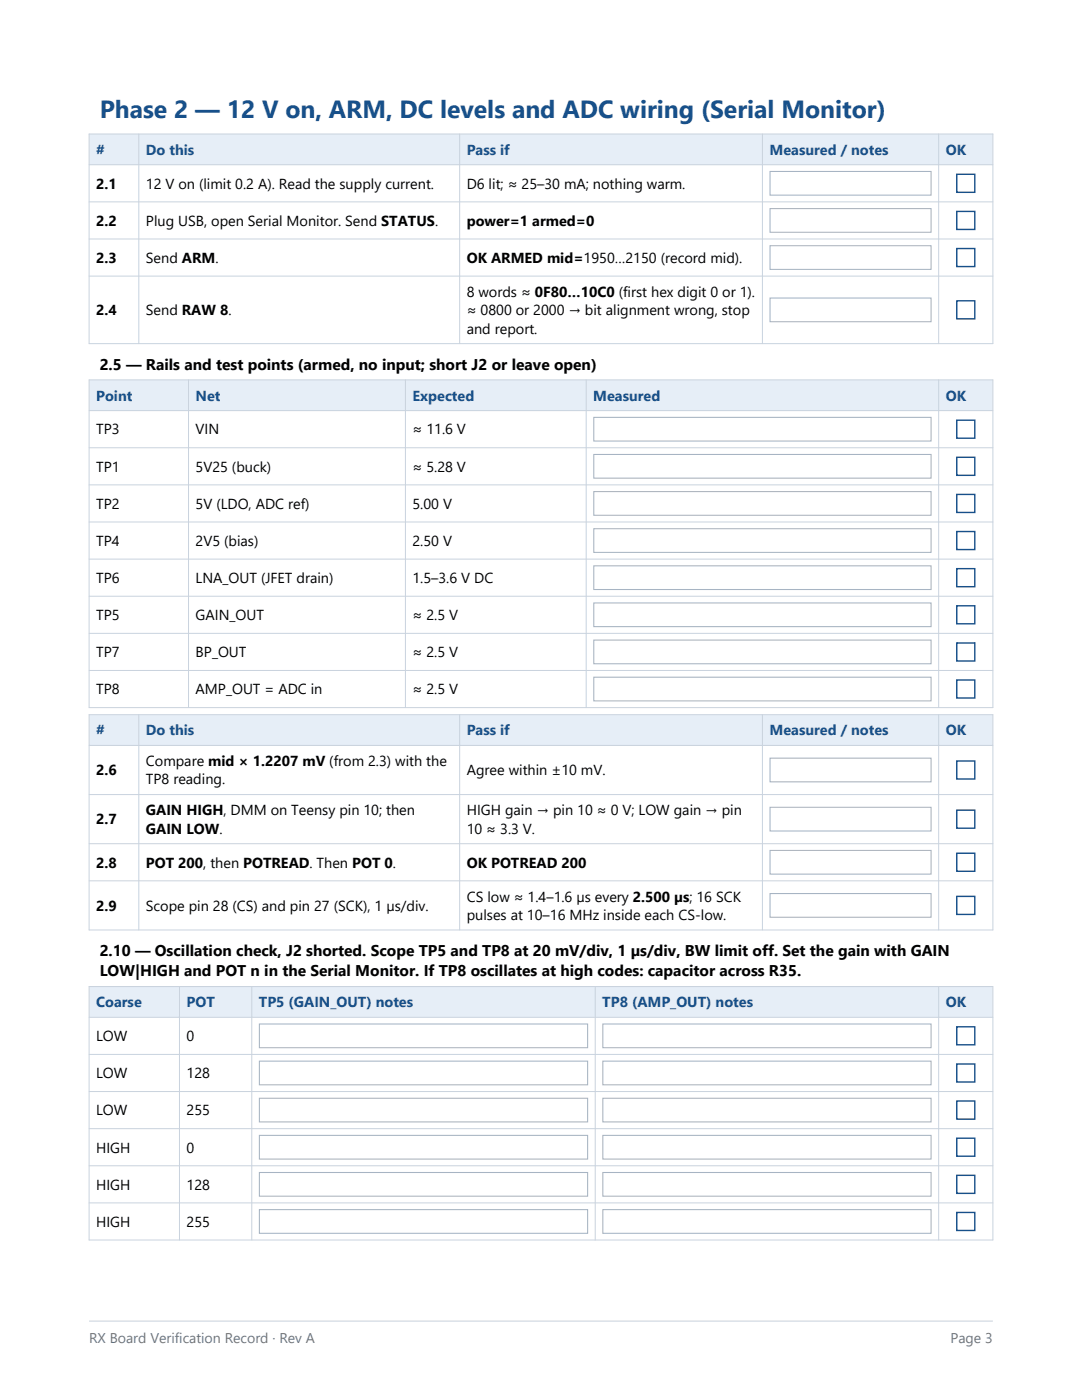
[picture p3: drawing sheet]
<svg xmlns="http://www.w3.org/2000/svg" width="216mm" height="279mm" viewBox="0 0 216 279" stroke-linecap="round" stroke-linejoin="round" font-family="sans-serif">
<defs><g id="words">
<text font-size="4.9" fill="#17508a" x="19.9" y="23.6">Phase 2 — 12 V on, ARM, DC levels and ADC wiring (Serial Monitor)</text>
<g font-size="3.1">
<text x="19.9" y="73.8">2.5 — Rails and test points (armed, no input; short J2 or leave open)</text>
<text x="19.9" y="190.8">2.10 — Oscillation check, J2 shorted. Scope TP5 and TP8 at 20 mV/div, 1 µs/div, BW limit off. Set the gain with GAIN</text>
<text x="19.9" y="194.9">LOW|HIGH and POT n in the Serial Monitor. If TP8 oscillates at high codes: capacitor across R35.</text>
</g>
<g font-size="2.9" fill="#17508a">
<text x="19.2" y="30.9">#</text>
<text x="29.1" y="30.9">Do this</text>
<text x="93.1" y="30.9">Pass if</text>
<text x="153.5" y="30.9">Measured / notes</text>
<text x="188.7" y="30.9">OK</text>
<text x="19.2" y="79.9">Point</text>
<text x="39" y="79.9">Net</text>
<text x="82.3" y="79.9">Expected</text>
<text x="118.4" y="79.9">Measured</text>
<text x="188.7" y="79.9">OK</text>
<text x="19.2" y="146.8">#</text>
<text x="29.1" y="146.8">Do this</text>
<text x="93.1" y="146.8">Pass if</text>
<text x="153.5" y="146.8">Measured / notes</text>
<text x="188.7" y="146.8">OK</text>
<text x="19.2" y="201">Coarse</text>
<text x="37.2" y="201">POT</text>
<text x="51.7" y="201">TP5 (GAIN_OUT) notes</text>
<text x="120.2" y="201">TP8 (AMP_OUT) notes</text>
<text x="188.7" y="201">OK</text>
</g>
<g font-size="2.9">
<text x="19.2" y="37.6">2.1</text>
<text x="29.1" y="37.6">12 V on (limit 0.2 A). Read the supply current.</text>
<text x="93.1" y="37.6">D6 lit; ≈ 25–30 mA; nothing warm.</text>
<text x="19.2" y="45">2.2</text>
<text x="29.1" y="45">Plug USB, open Serial Monitor. Send STATUS.</text>
<text x="93.1" y="45">power=1 armed=0</text>
<text x="19.2" y="52.5">2.3</text>
<text x="29.1" y="52.5">Send ARM.</text>
<text x="93.1" y="52.5">OK ARMED mid=1950…2150 (record mid).</text>
<text x="93.1" y="59.2">8 words ≈ 0F80…10C0 (first hex digit 0 or 1).</text>
<text x="19.2" y="62.9">2.4</text>
<text x="29.1" y="62.9">Send RAW 8.</text>
<text x="93.1" y="62.9">≈ 0800 or 2000 → bit alignment wrong, stop</text>
<text x="93.1" y="66.6">and report.</text>
<text x="19.2" y="86.7">TP3</text>
<text x="39" y="86.7">VIN</text>
<text x="82.3" y="86.7">≈ 11.6 V</text>
<text x="19.2" y="94.1">TP1</text>
<text x="39" y="94.1">5V25 (buck)</text>
<text x="82.3" y="94.1">≈ 5.28 V</text>
<text x="19.2" y="101.5">TP2</text>
<text x="39" y="101.5">5V (LDO, ADC ref)</text>
<text x="82.3" y="101.5">5.00 V</text>
<text x="19.2" y="108.9">TP4</text>
<text x="39" y="108.9">2V5 (bias)</text>
<text x="82.3" y="108.9">2.50 V</text>
<text x="19.2" y="116.3">TP6</text>
<text x="39" y="116.3">LNA_OUT (JFET drain)</text>
<text x="82.3" y="116.3">1.5–3.6 V DC</text>
<text x="19.2" y="123.8">TP5</text>
<text x="39" y="123.8">GAIN_OUT</text>
<text x="82.3" y="123.8">≈ 2.5 V</text>
<text x="19.2" y="131.2">TP7</text>
<text x="39" y="131.2">BP_OUT</text>
<text x="82.3" y="131.2">≈ 2.5 V</text>
<text x="19.2" y="138.6">TP8</text>
<text x="39" y="138.6">AMP_OUT = ADC in</text>
<text x="82.3" y="138.6">≈ 2.5 V</text>
<text x="19.2" y="154.7">2.6</text>
<text x="29.1" y="152.9">Compare mid × 1.2207 mV (from 2.3) with the</text>
<text x="93.1" y="154.7">Agree within ±10 mV.</text>
<text x="29.1" y="156.6">TP8 reading.</text>
<text x="19.2" y="164.5">2.7</text>
<text x="29.1" y="162.7">GAIN HIGH, DMM on Teensy pin 10; then</text>
<text x="29.1" y="166.4">GAIN LOW.</text>
<text x="93.1" y="162.7">HIGH gain → pin 10 ≈ 0 V; LOW gain → pin</text>
<text x="93.1" y="166.4">10 ≈ 3.3 V.</text>
<text x="19.2" y="173.1">2.8</text>
<text x="29.1" y="173.1">POT 200, then POTREAD. Then POT 0.</text>
<text x="93.1" y="173.1">OK POTREAD 200</text>
<text x="93.1" y="179.9">CS low ≈ 1.4–1.6 µs every 2.500 µs; 16 SCK</text>
<text x="19.2" y="181.8">2.9</text>
<text x="29.1" y="181.8">Scope pin 28 (CS) and pin 27 (SCK), 1 µs/div.</text>
<text x="93.1" y="183.6">pulses at 10–16 MHz inside each CS-low.</text>
<text x="19.2" y="207.8">LOW</text>
<text x="37.2" y="207.8">0</text>
<text x="19.2" y="215.2">LOW</text>
<text x="37.2" y="215.2">128</text>
<text x="19.2" y="222.6">LOW</text>
<text x="37.2" y="222.6">255</text>
<text x="19.2" y="230">HIGH</text>
<text x="37.2" y="230">0</text>
<text x="19.2" y="237.4">HIGH</text>
<text x="37.2" y="237.4">128</text>
<text x="19.2" y="244.8">HIGH</text>
<text x="37.2" y="244.8">255</text>
</g>
<g font-size="2.8" fill="#6b7380">
<text x="17.8" y="268">RX Board Verification Record · Rev A</text>
<text x="189.7" y="268">Page 3</text>
</g>
</g></defs>
<path d="M17.8 263.7h180.3" fill="none" stroke="#c9d3de" stroke-width=".21"/>
<path d="M17.8 26.7h180.3v6.2h-180.3z" fill-rule="evenodd" fill="#e6eef7"/>
<g fill="#fff" stroke="#a9b4c0" stroke-width=".21">
<path d="M153.7 34.2h32.1v4.7h-32.1z" fill-rule="evenodd"/>
<path d="M153.7 41.6h32.1v4.8h-32.1z" fill-rule="evenodd"/>
<path d="M153.7 49h32.1v4.8h-32.1z" fill-rule="evenodd"/>
<path d="M153.7 59.5h32.1v4.7h-32.1z" fill-rule="evenodd"/>
</g>
<g fill="#fff" stroke="#17508a" stroke-width=".28">
<path d="M190.9 34.8h3.6v3.6h-3.6z" fill-rule="evenodd"/>
<path d="M190.9 42.2h3.6v3.6h-3.6z" fill-rule="evenodd"/>
<path d="M190.9 49.6h3.6v3.6h-3.6z" fill-rule="evenodd"/>
<path d="M190.9 60h3.6v3.6h-3.6z" fill-rule="evenodd"/>
</g>
<path d="M17.8 26.7h180.3v41.9h-180.3zM17.8 32.9h180.3M27.7 26.7v41.9M91.7 26.7v41.9M152.1 26.7v41.9M187.3 26.7v41.9M17.8 40.3h180.3M17.8 47.7h180.3M17.8 55.1h180.3" fill="none" stroke="#c9d3de" stroke-width=".2"/>
<path d="M17.8 75.8h180.3v6.2h-180.3z" fill-rule="evenodd" fill="#e6eef7"/>
<g fill="#fff" stroke="#a9b4c0" stroke-width=".21">
<path d="M118.5 83.3h67.3v4.7h-67.3z" fill-rule="evenodd"/>
<path d="M118.5 90.7h67.3v4.7h-67.3z" fill-rule="evenodd"/>
<path d="M118.5 98.1h67.3v4.7h-67.3z" fill-rule="evenodd"/>
<path d="M118.5 105.5h67.3v4.7h-67.3z" fill-rule="evenodd"/>
<path d="M118.5 112.9h67.3v4.8h-67.3z" fill-rule="evenodd"/>
<path d="M118.5 120.3h67.3v4.8h-67.3z" fill-rule="evenodd"/>
<path d="M118.5 127.7h67.3v4.8h-67.3z" fill-rule="evenodd"/>
<path d="M118.5 135.1h67.3v4.8h-67.3z" fill-rule="evenodd"/>
</g>
<g fill="#fff" stroke="#17508a" stroke-width=".28">
<path d="M190.9 83.9h3.6v3.6h-3.6z" fill-rule="evenodd"/>
<path d="M190.9 91.3h3.6v3.6h-3.6z" fill-rule="evenodd"/>
<path d="M190.9 98.7h3.6v3.6h-3.6z" fill-rule="evenodd"/>
<path d="M190.9 106.1h3.6v3.6h-3.6z" fill-rule="evenodd"/>
<path d="M190.9 113.5h3.6v3.6h-3.6z" fill-rule="evenodd"/>
<path d="M190.9 120.9h3.6v3.6h-3.6z" fill-rule="evenodd"/>
<path d="M190.9 128.3h3.6v3.6h-3.6z" fill-rule="evenodd"/>
<path d="M190.9 135.7h3.6v3.6h-3.6z" fill-rule="evenodd"/>
</g>
<g fill="none" stroke="#c9d3de" stroke-width=".2">
<path d="M17.8 75.8h180.3v65.4h-180.3zM37.6 75.8v65.4M80.9 75.8v65.4M117 75.8v65.4M187.3 75.8v65.4M17.8 82h180.3M17.8 89.4h180.3M17.8 96.8h180.3M17.8 104.2h180.3M17.8 111.6h180.3M17.8 119h180.3M17.8 126.4h180.3"/>
<path d="M17.8 133.8h180.3"/>
</g>
<path d="M17.8 142.6h180.3v6.2h-180.3z" fill-rule="evenodd" fill="#e6eef7"/>
<g fill="#fff" stroke="#a9b4c0" stroke-width=".21">
<path d="M153.7 151.3h32.1v4.7h-32.1z" fill-rule="evenodd"/>
<path d="M153.7 161.1h32.1v4.7h-32.1z" fill-rule="evenodd"/>
<path d="M153.7 169.7h32.1v4.7h-32.1z" fill-rule="evenodd"/>
<path d="M153.7 178.3h32.1v4.8h-32.1z" fill-rule="evenodd"/>
</g>
<g fill="#fff" stroke="#17508a" stroke-width=".28">
<path d="M190.9 151.9h3.6v3.6h-3.6z" fill-rule="evenodd"/>
<path d="M190.9 161.7h3.6v3.6h-3.6z" fill-rule="evenodd"/>
<path d="M190.9 170.3h3.6v3.6h-3.6z" fill-rule="evenodd"/>
<path d="M190.9 178.9h3.6v3.6h-3.6z" fill-rule="evenodd"/>
</g>
<path d="M17.8 142.6h180.3v43h-180.3zM17.8 148.8h180.3M17.8 158.6h180.3M27.7 142.6v43M91.7 142.6v43M152.1 142.6v43M187.3 142.6v43M17.8 168.4h180.3M17.8 175.8h180.3" fill="none" stroke="#c9d3de" stroke-width=".2"/>
<path d="M17.8 196.9h180.3v6.1h-180.3z" fill-rule="evenodd" fill="#e6eef7"/>
<g fill="#fff" stroke="#a9b4c0" stroke-width=".21">
<path d="M51.8 204.4h65.5v4.7h-65.5z" fill-rule="evenodd"/>
<path d="M120.3 204.4h65.5v4.7h-65.5z" fill-rule="evenodd"/>
<path d="M51.8 211.8h65.5v4.7h-65.5z" fill-rule="evenodd"/>
<path d="M120.3 211.8h65.5v4.7h-65.5z" fill-rule="evenodd"/>
<path d="M51.8 219.2h65.5v4.7h-65.5z" fill-rule="evenodd"/>
<path d="M120.3 219.2h65.5v4.7h-65.5z" fill-rule="evenodd"/>
<path d="M51.8 226.6h65.5v4.7h-65.5z" fill-rule="evenodd"/>
<path d="M120.3 226.6h65.5v4.7h-65.5z" fill-rule="evenodd"/>
<path d="M51.8 234h65.5v4.7h-65.5z" fill-rule="evenodd"/>
<path d="M120.3 234h65.5v4.7h-65.5z" fill-rule="evenodd"/>
<path d="M51.8 241.4h65.5v4.7h-65.5z" fill-rule="evenodd"/>
<path d="M120.3 241.4h65.5v4.7h-65.5z" fill-rule="evenodd"/>
</g>
<g fill="#fff" stroke="#17508a" stroke-width=".28">
<path d="M190.9 204.9h3.6v3.6h-3.6z" fill-rule="evenodd"/>
<path d="M190.9 212.3h3.6v3.6h-3.6z" fill-rule="evenodd"/>
<path d="M190.9 219.7h3.6v3.6h-3.6z" fill-rule="evenodd"/>
<path d="M190.9 227.2h3.6v3.6h-3.6z" fill-rule="evenodd"/>
<path d="M190.9 234.6h3.6v3.6h-3.6z" fill-rule="evenodd"/>
<path d="M190.9 242h3.6v3.6h-3.6z" fill-rule="evenodd"/>
</g>
<path d="M17.8 196.9h180.3v50.6h-180.3zM35.8 196.9v50.6M50.2 196.9v50.6M118.8 196.9v50.6M187.3 196.9v50.6M17.8 203h180.3M17.8 210.4h180.3M17.8 217.8h180.3M17.8 225.2h180.3M17.8 232.7h180.3M17.8 240.1h180.3" fill="none" stroke="#c9d3de" stroke-width=".2"/>
<use href="#words"/>
</svg>
